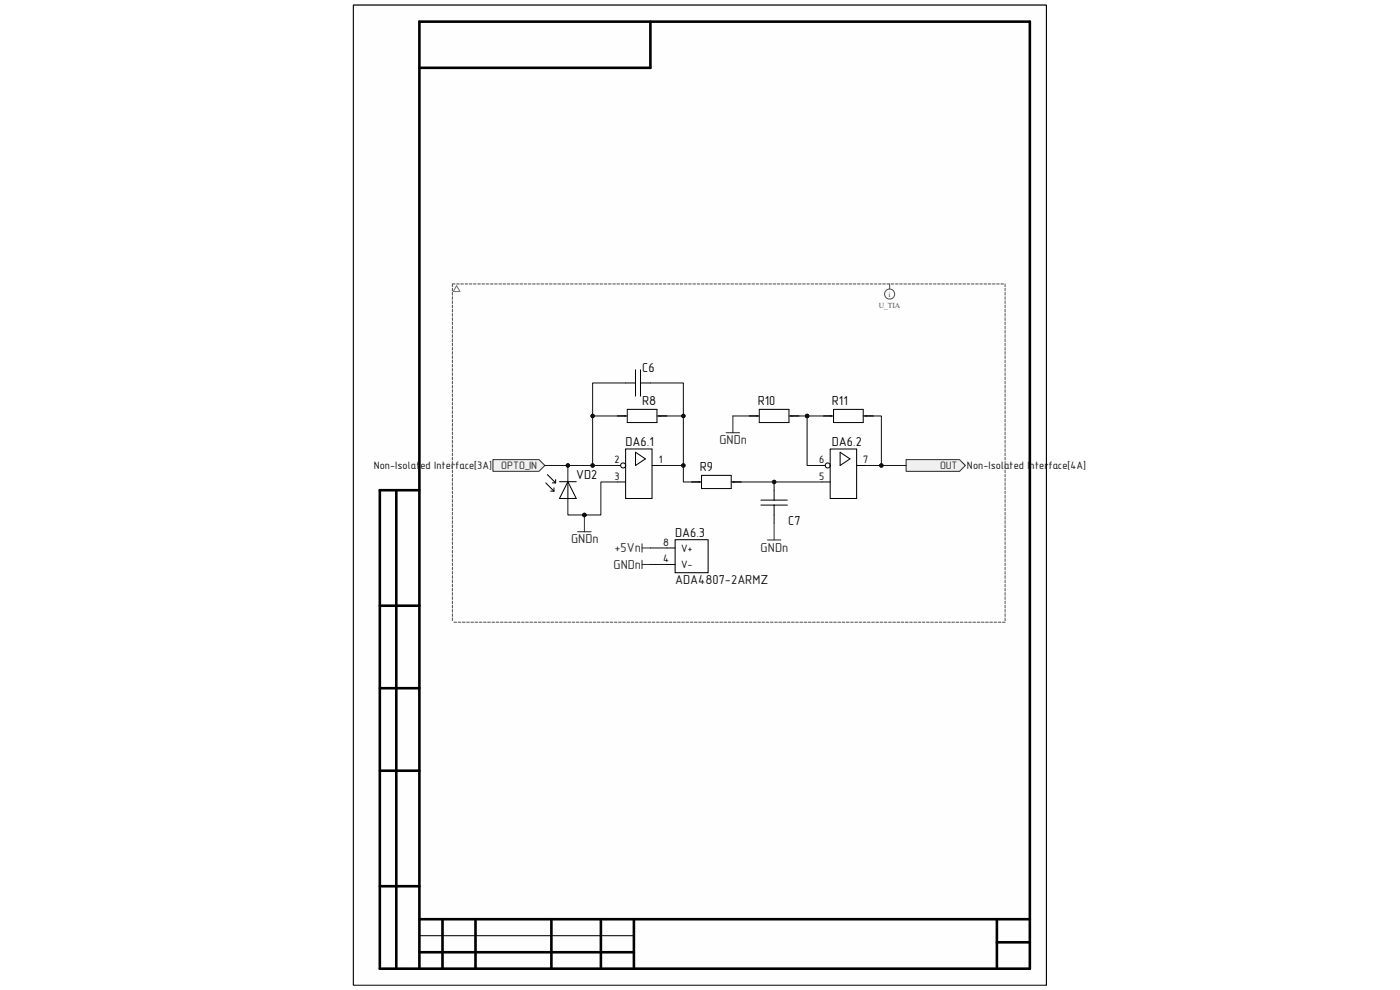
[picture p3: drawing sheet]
<svg xmlns="http://www.w3.org/2000/svg" width="297mm" height="210mm" viewBox="0 0 297 210" stroke-linecap="round" stroke-linejoin="round" font-family="sans-serif">
<defs><g id="words">
<g font-size="2.8">
<text x="136.2" y="79">C6</text>
<text x="136.2" y="85.9">R8</text>
<text x="160.7" y="85.9">R10</text>
<text x="176.5" y="85.9">R11</text>
<text x="132.7" y="94.7">DA6.1</text>
<text x="176.5" y="94.7">DA6.2</text>
<text x="122.2" y="101.7">VD2</text>
<text x="148.5" y="99.9">R9</text>
<text x="143.2" y="113.9">DA6.3</text>
<text x="167.2" y="111.4">C7</text>
</g>
<g font-size="2.8" fill="#262626">
<text x="152.7" y="94.3">GNDn</text>
<text x="121.2" y="115.3">GNDn</text>
<text x="130.3" y="117.2">+5Vn</text>
<text x="161.4" y="117">GNDn</text>
<text x="130.2" y="120.7">GNDn</text>
</g>
<text font-size="2.8" fill="#0e0e0e" x="143.2" y="124">ADA4807-2ARMZ</text>
<g font-size="2.3" fill="#0e0e0e">
<text x="79.3" y="99.5">Non-Isolated Interface[3A]</text>
<text x="205.1" y="99.5">Non-Isolated Interface[4A]</text>
</g>
<g font-size="2.3" fill="#262626">
<text x="106.3" y="99.5">OPTO_IN</text>
<text x="199.4" y="99.5">OUT</text>
</g>
<g font-size="2.3">
<text x="130.4" y="101.8">3</text>
<text x="130.4" y="98.3">2</text>
<text x="139.7" y="98.3">1</text>
<text x="173.8" y="98.3">6</text>
<text x="173.8" y="101.8">5</text>
<text x="183.1" y="98.3">7</text>
<text x="140.7" y="115.8">8</text>
<text x="140.7" y="119.3">4</text>
<text x="144.5" y="117.1">V+</text>
<text x="144.5" y="120.5">V-</text>
</g>
<g font-size="1.6" fill="#4c4c4c">
<text x="186.4" y="65.2">U_TIA</text>
<text x="188.5" y="62.9">i</text>
</g>
<text font-size=".3" x="82" y="205.6">ALTIUM GOSTBOM2.0 KEV</text>
</g></defs>
<path d="M75 1.1h147v207.9h-147z" fill-rule="evenodd" fill="#fefefe"/>
<path d="M75 1.1h147v207.9h-147z" fill="none" stroke="#000" stroke-width=".21"/>
<path d="M75 1.1h147v207.9h-147z" fill-rule="evenodd" fill="#fefefe"/>
<path d="M75 1.1h147v207.9h-147zM131 98.7h1.7M138.3 98.7h1.8M131 102.2h1.7M89 198.5h45.5" fill="none" stroke="#000" stroke-width=".21"/>
<g fill="none" stroke="#000" stroke-width=".55">
<path d="M138 4.6v9.8h-49M84.1 104v101.5M89 104h-8.4v101.5h137.9v-200.9h-129.5v200.9M80.6 128.5h8.4M80.6 146h8.4M80.6 163.5h8.4M80.6 188h8.4M89 195h129.5M93.9 195v10.5M100.9 195v10.5M117 195v10.5M127.5 195v10.5"/>
<path d="M134.5 195v10.5M211.5 195v10.5M211.5 199.9h7M89 202h45.5"/>
</g>
<circle cx="132.2" cy="98.7" r=".54" fill="#fbfbfb"/>
<g fill="none" stroke="#000" stroke-width=".21">
<path d="M132.7 95.2h5.6v10.5h-5.6zM134.8 95.9l2.1 1.4-2.1 1.4zM174.4 98.7h1.7"/>
<circle cx="132.2" cy="98.7" r=".53"/>
</g>
<circle cx="175.6" cy="98.7" r=".54" fill="#fbfbfb"/>
<g fill="none" stroke="#000" stroke-width=".21">
<path d="M134.8 78.4v5.6M135.9 78.4v5.6M131 88.2h2.1M132.7 81.2h2.1M133.1 86.8h6.3v2.8h-6.3zM135.9 81.2h2.1M139.4 88.2h2.1M174.7 88.2h2.1M176.1 95.2h5.6v10.5h-5.6zM176.8 86.8h6.3v2.8h-6.3zM178.2 95.9l2.1 1.4-2.1 1.4zM181.7 98.7h1.8"/>
<path d="M183.1 88.2h2.1M115.8 102.4l1.7 1.8M116.1 100.7l1.8 1.7M116.8 104.2h.7M117.2 102.4h.7M117.5 103.5v.7M117.9 101.7v.7M118.7 102.2h3.6M120.5 102.2l1.8 3.5h-3.6zM120.5 102.2v3.5M146.7 102.2h2.1M148.8 100.8h6.3v2.8h-6.3z"/>
<path d="M155.1 102.2h2.1M161.4 106.1h5.6M161.4 107.1h5.6M164.2 104v2.1M164.2 107.1v2.1M174.4 102.2h1.7"/>
<circle cx="175.6" cy="98.7" r=".53"/>
</g>
<path d="M154.1 91.8h2.8M155.5 88.2v3.6M122.6 112.8h2.8M124 109.2v3.6M162.8 114.5h2.9M164.2 111v3.5" fill="none" stroke="#262626" stroke-width=".21"/>
<circle cx="124" cy="109.2" r=".36" fill="#0e0e0e"/>
<circle cx="124" cy="109.2" r=".36" fill="none" stroke="#0e0e0e" stroke-width=".21"/>
<path d="M159 88.2h2.1M161.1 86.8h6.3v2.8h-6.3zM167.4 88.2h2.1M141.5 116.2h1.7M141.5 119.7h1.7M143.2 114.5h7v7h-7z" fill="none" stroke="#000" stroke-width=".21"/>
<path d="M136.2 115.4v1.7M136.2 116.2h1.8" fill="none" stroke="#262626" stroke-width=".21"/>
<path d="M192.2 97.5h11.4l1.2 1.2-1.2 1.3h-11.4z" fill-rule="evenodd" fill="#f0f0f0"/>
<path d="M192.2 97.5h11.4l1.2 1.2-1.2 1.3h-11.4z" fill="none" stroke="#262626" stroke-width=".21"/>
<path d="M104.6 97.5h9.7l1.3 1.2-1.3 1.3h-9.7z" fill-rule="evenodd" fill="#f0f0f0"/>
<path d="M104.6 97.5h9.7l1.3 1.2-1.3 1.3h-9.7z" fill="none" stroke="#262626" stroke-width=".21"/>
<g fill="none" stroke="#4c4c4c" stroke-width=".21">
<path d="M96 61.1v.6M96 62v.6M96 62.9v.6M96 63.8v.6M96 64.7v.6M96 65.6v.6M96 66.5v.6M96 67.4v.6M96 68.3v.6M96 69.2v.6M96 70.1v.6M96 71v.6"/>
<path d="M96 71.9v.6M96 72.8v.6M96 73.7v.6M96 74.6v.6M96 75.5v.6M96 76.4v.5M96 77.3v.5M96 78.2v.5M96 79.1v.5M96 80v.5M96.5 60.2h-.5v.6M96.9 60.2h.5"/>
<path d="M97.8 60.2h.5M98.7 60.2h.5M99.6 60.2h.5M100.5 60.2h.5M101.3 60.2h.6M102.2 60.2h.6M103.1 60.2h.6M104 60.2h.6M104.9 60.2h.6M105.8 60.2h.6M106.7 60.2h.6M107.6 60.2h.6"/>
<path d="M108.5 60.2h.6M109.4 60.2h.6M110.3 60.2h.6M111.2 60.2h.5M112.1 60.2h.5M113 60.2h.5M113.9 60.2h.5M114.8 60.2h.5M115.7 60.2h.5M116.6 60.2h.5M117.5 60.2h.5M118.4 60.2h.5"/>
<path d="M119.2 60.2h.6M120.1 60.2h.6M121 60.2h.6M121.9 60.2h.6M122.8 60.2h.6M123.7 60.2h.6M124.6 60.2h.6M125.5 60.2h.6M126.4 60.2h.6M127.3 60.2h.6M128.2 60.2h.6M129.1 60.2h.6"/>
<path d="M130 60.2h.6M130.9 60.2h.5M131.8 60.2h.5M132.7 60.2h.5M133.6 60.2h.5M134.5 60.2h.5M135.4 60.2h.5M136.3 60.2h.5M137.1 60.2h.6M138 60.2h.6M138.9 60.2h.6M139.8 60.2h.6"/>
<path d="M140.7 60.2h.6M141.6 60.2h.6M142.5 60.2h.6M143.4 60.2h.6M144.3 60.2h.6M145.2 60.2h.6M146.1 60.2h.6M147 60.2h.6M147.9 60.2h.6M148.8 60.2h.5M149.7 60.2h.5M150.6 60.2h.5"/>
<path d="M151.5 60.2h.5M152.4 60.2h.5M153.3 60.2h.5M154.2 60.2h.5M155.1 60.2h.5M155.9 60.2h.6M156.8 60.2h.6M157.7 60.2h.6M158.6 60.2h.6M159.5 60.2h.6M160.4 60.2h.6M161.3 60.2h.6"/>
<path d="M162.2 60.2h.6M163.1 60.2h.6M164 60.2h.6M164.9 60.2h.6M165.8 60.2h.5M166.7 60.2h.5M167.6 60.2h.5M168.5 60.2h.5M169.4 60.2h.5M170.3 60.2h.5M171.2 60.2h.5M172.1 60.2h.5"/>
<path d="M173 60.2h.5M173.9 60.2h.5M174.7 60.2h.6M175.6 60.2h.6M176.5 60.2h.6M177.4 60.2h.6M178.3 60.2h.6M179.2 60.2h.6M180.1 60.2h.6M181 60.2h.6M181.9 60.2h.6M182.8 60.2h.6"/>
<path d="M183.7 60.2h.6M184.6 60.2h.6M185.5 60.2h.5M186.4 60.2h.5M187.3 60.2h.5M188.2 60.2h.5v1.1M189.1 60.2h.5M190 60.2h.5M190.9 60.2h.5M191.7 60.2h.6M192.6 60.2h.6M193.5 60.2h.6"/>
<path d="M194.4 60.2h.6M195.3 60.2h.6M196.2 60.2h.6M197.1 60.2h.6M198 60.2h.6M198.9 60.2h.6M199.8 60.2h.6M200.7 60.2h.6M201.6 60.2h.6M202.5 60.2h.6M203.4 60.2h.6M204.3 60.2h.5"/>
<path d="M205.2 60.2h.5M206.1 60.2h.5M207 60.2h.5M207.9 60.2h.5M208.8 60.2h.5M209.7 60.2h.5M210.5 60.2h.6M211.4 60.2h.6M212.3 60.2h.6M213.2 60.2v.6M213.2 61.1v.6M213.2 62v.6"/>
<path d="M213.2 62.9v.6M213.2 63.8v.6M213.2 64.7v.6M213.2 65.6v.6M213.2 66.5v.6M213.2 67.4v.6M213.2 68.3v.6M213.2 69.2v.6M213.2 70.1v.6M213.2 71v.6M213.2 71.9v.6M213.2 72.8v.6"/>
<path d="M213.2 73.7v.6M213.2 74.6v.6M213.2 75.5v.6M213.2 76.4v.6M213.2 77.3v.6M213.2 78.2v.5M213.2 79.1v.5M213.2 80v.5M96 80.9v.5M96 81.8v.5M96 82.7v.5M96 83.6v.5"/>
<path d="M96 84.5v.5M96 85.4v.5M96 86.3v.5M96 87.1v.6M96 88v.6M96 88.9v.6M96 89.8v.6M96 90.7v.6M96 91.6v.6M96 92.5v.6M96 93.4v.6M96 94.3v.6"/>
<path d="M96 95.2v.6M96 96.1v.6M96 97v.6M96 97.9v.6M96 98.8v.6M96 99.7v.6M213.2 80.9v.5M213.2 81.8v.5M213.2 82.7v.5M213.2 83.6v.5M213.2 84.5v.5M213.2 85.4v.5"/>
<path d="M213.2 86.3v.5M213.2 87.2v.5M213.2 88.1v.5M213.2 88.9v.6M213.2 89.8v.6M213.2 90.7v.6M213.2 91.6v.6M213.2 92.5v.6M213.2 93.4v.6M213.2 94.3v.6M213.2 95.2v.6M213.2 96.1v.6"/>
<path d="M213.2 97v.6M213.2 97.9v.6M213.2 98.8v.6M213.2 99.7v.6M96 100.6v.6M96 101.5v.6M96 102.4v.6M96 103.3v.6M96 104.2v.6M96 105.1v.5M96 106v.5M96 106.9v.5"/>
<path d="M96 107.8v.5M96 108.7v.5M96 109.6v.5M96 110.5v.5M96 111.4v.5M96 112.3v.5M96 113.2v.5M96 114.1v.5M96 115v.5M96 115.9v.5M96 116.8v.5M96 117.6v.6"/>
<path d="M96 118.5v.6M96 119.4v.6M213.2 100.6v.6M213.2 101.5v.6M213.2 102.4v.6M213.2 103.3v.6M213.2 104.2v.6M213.2 105.1v.6M213.2 106v.6M213.2 106.9v.5M213.2 107.8v.5M213.2 108.7v.5"/>
<path d="M213.2 109.6v.5M213.2 110.5v.5M213.2 111.4v.5M213.2 112.3v.5M213.2 113.2v.5M213.2 114.1v.5M213.2 115v.5M213.2 115.9v.5M213.2 116.8v.5M213.2 117.6v.6M213.2 118.5v.6M213.2 119.4v.6"/>
<path d="M96 120.3v.6M96 121.2v.6M96 122.1v.6M96 123v.6M96 123.9v.6M96 124.8v.6M96 125.7v.6M96 126.6v.6M96 127.5v.6M96 128.4v.6M96 129.3v.6M96 130.2v.6"/>
<path d="M96 131.1v.6M96.3 132h.6M97.2 132h.6M98.1 132h.6M99 132h.6M99.9 132h.6M100.8 132h.5M101.7 132h.5M102.6 132h.5M103.5 132h.5M104.4 132h.5M105.3 132h.5"/>
<path d="M106.2 132h.5M107.1 132h.5M107.9 132h.6M108.8 132h.6M109.7 132h.6M110.6 132h.6M111.5 132h.6M112.4 132h.6M113.3 132h.6M114.2 132h.6M115.1 132h.6M116 132h.6"/>
<path d="M116.9 132h.6M117.8 132h.6M118.7 132h.5M119.6 132h.5M120.5 132h.5M121.4 132h.5M122.3 132h.5M123.2 132h.5M124.1 132h.5M125 132h.5M125.8 132h.6M126.7 132h.6"/>
<path d="M127.6 132h.6M128.5 132h.6M129.4 132h.6M130.3 132h.6M131.2 132h.6M132.1 132h.6M133 132h.6M133.9 132h.6M134.8 132h.6M135.7 132h.6M136.6 132h.5M137.5 132h.5"/>
<path d="M138.4 132h.5M139.3 132h.5M140.2 132h.5M141.1 132h.5M142 132h.5M142.9 132h.5M143.7 132h.6M144.6 132h.6M145.5 132h.6M146.4 132h.6M147.3 132h.6M148.2 132h.6"/>
<path d="M149.1 132h.6M150 132h.6M150.9 132h.6M151.8 132h.6M152.7 132h.6M153.6 132h.6M154.5 132h.6M155.4 132h.5M156.3 132h.5M157.2 132h.5M158.1 132h.5M159 132h.5"/>
<path d="M159.9 132h.5M160.8 132h.5M161.6 132h.6M162.5 132h.6M163.4 132h.6M164.3 132h.6M165.2 132h.6M166.1 132h.6M167 132h.6M167.9 132h.6M168.8 132h.6M169.7 132h.6"/>
<path d="M170.6 132h.6M171.5 132h.6M172.4 132h.6M173.3 132h.6M174.2 132h.5M175.1 132h.5M176 132h.5M176.9 132h.5M177.8 132h.5M178.7 132h.5M179.6 132h.5M180.5 132h.5"/>
<path d="M181.3 132h.6M182.2 132h.6M183.1 132h.6M184 132h.6M184.9 132h.6M185.8 132h.6M186.7 132h.6M187.6 132h.6M188.5 132h.6M189.4 132h.6M190.3 132h.6M191.2 132h.5"/>
<path d="M192.1 132h.5M193 132h.5M193.9 132h.5M194.8 132h.5M195.7 132h.5M196.6 132h.5M197.5 132h.5M198.4 132h.5M199.3 132h.5M200.1 132h.6M201 132h.6M201.9 132h.6"/>
<path d="M202.8 132h.6M203.7 132h.6M204.6 132h.6M205.5 132h.6M206.4 132h.6M207.3 132h.6M208.2 132h.6M209.1 132h.6M210 132h.5M210.9 132h.5M211.8 132h.5M212.7 132h.5"/>
<path d="M213.2 120.3v.6M213.2 121.2v.6M213.2 122.1v.6M213.2 123v.6M213.2 123.9v.6M213.2 124.8v.6M213.2 125.7v.6M213.2 126.6v.6M213.2 127.5v.6M213.2 128.4v.6M213.2 129.3v.6M213.2 130.2v.6"/>
<path d="M213.2 131.1v.6"/>
<circle cx="188.7" cy="62.4" r="1.07"/>
</g>
<path d="M96.9 60.6l.7 1.2h-1.4z" fill="none" stroke="#707070" stroke-width=".21"/>
<path d="M185.2 88.2h1.8v10.5h-3.5" fill="none" stroke="#0e0e0e" stroke-width=".21"/>
<circle cx="187" cy="98.7" r=".36" fill="#0e0e0e"/>
<g fill="none" stroke="#0e0e0e" stroke-width=".21">
<path d="M120.5 105.7v3.5h3.5"/>
<circle cx="187" cy="98.7" r=".36"/>
</g>
<circle cx="124" cy="109.2" r=".36" fill="#0e0e0e"/>
<g fill="none" stroke="#0e0e0e" stroke-width=".21">
<path d="M125.7 88.2h5.3"/>
<circle cx="124" cy="109.2" r=".36"/>
</g>
<circle cx="125.7" cy="88.2" r=".36" fill="#0e0e0e"/>
<g fill="none" stroke="#0e0e0e" stroke-width=".21">
<path d="M132.7 81.2h-7v17.5"/>
<circle cx="125.7" cy="88.2" r=".36"/>
</g>
<circle cx="125.7" cy="88.2" r=".36" fill="#0e0e0e"/>
<circle cx="125.7" cy="88.2" r=".36" fill="none" stroke="#0e0e0e" stroke-width=".21"/>
<circle cx="125.7" cy="98.7" r=".36" fill="#0e0e0e"/>
<g fill="none" stroke="#0e0e0e" stroke-width=".21">
<path d="M131 98.7h-10.5v3.5"/>
<circle cx="125.7" cy="98.7" r=".36"/>
</g>
<circle cx="120.5" cy="98.7" r=".36" fill="#0e0e0e"/>
<circle cx="120.5" cy="98.7" r=".36" fill="none" stroke="#0e0e0e" stroke-width=".21"/>
<circle cx="125.7" cy="98.7" r=".36" fill="#0e0e0e"/>
<g fill="none" stroke="#0e0e0e" stroke-width=".21">
<path d="M138 81.2h7v21h1.7"/>
<circle cx="125.7" cy="98.7" r=".36"/>
</g>
<circle cx="145" cy="88.2" r=".36" fill="#0e0e0e"/>
<circle cx="145" cy="88.2" r=".36" fill="none" stroke="#0e0e0e" stroke-width=".21"/>
<circle cx="145" cy="98.7" r=".36" fill="#0e0e0e"/>
<g fill="none" stroke="#0e0e0e" stroke-width=".21">
<path d="M140.1 98.7h4.9"/>
<circle cx="145" cy="98.7" r=".36"/>
</g>
<circle cx="145" cy="98.7" r=".36" fill="#0e0e0e"/>
<g fill="none" stroke="#0e0e0e" stroke-width=".21">
<path d="M131 102.2h-3.5v7h-3.5"/>
<circle cx="145" cy="98.7" r=".36"/>
</g>
<circle cx="124" cy="109.2" r=".36" fill="#0e0e0e"/>
<g fill="none" stroke="#0e0e0e" stroke-width=".21">
<path d="M141.5 88.2h3.5"/>
<circle cx="124" cy="109.2" r=".36"/>
</g>
<circle cx="145" cy="88.2" r=".36" fill="#0e0e0e"/>
<g fill="none" stroke="#0e0e0e" stroke-width=".21">
<path d="M157.2 102.2h17.2"/>
<circle cx="145" cy="88.2" r=".36"/>
</g>
<circle cx="164.2" cy="102.2" r=".36" fill="#0e0e0e"/>
<g fill="none" stroke="#0e0e0e" stroke-width=".21">
<path d="M164.2 102.2v1.8"/>
<circle cx="164.2" cy="102.2" r=".36"/>
</g>
<circle cx="164.2" cy="102.2" r=".36" fill="#0e0e0e"/>
<g fill="none" stroke="#0e0e0e" stroke-width=".21">
<path d="M171.2 88.2h3.5M164.2 109.2v1.8"/>
<circle cx="164.2" cy="102.2" r=".36"/>
</g>
<circle cx="171.2" cy="88.2" r=".36" fill="#0e0e0e"/>
<g fill="none" stroke="#0e0e0e" stroke-width=".21">
<path d="M171.2 88.2v10.5h3.2"/>
<circle cx="171.2" cy="88.2" r=".36"/>
</g>
<circle cx="171.2" cy="88.2" r=".36" fill="#0e0e0e"/>
<g fill="none" stroke="#0e0e0e" stroke-width=".21">
<path d="M169.5 88.2h1.7"/>
<circle cx="171.2" cy="88.2" r=".36"/>
</g>
<circle cx="171.2" cy="88.2" r=".36" fill="#0e0e0e"/>
<g fill="none" stroke="#0e0e0e" stroke-width=".21">
<path d="M155.5 88.2h3.5M187 98.7h5.2M138 116.2h3.5"/>
<circle cx="171.2" cy="88.2" r=".36"/>
</g>
<circle cx="187" cy="98.7" r=".36" fill="#0e0e0e"/>
<g fill="none" stroke="#0e0e0e" stroke-width=".21">
<path d="M115.6 98.7h4.9"/>
<circle cx="187" cy="98.7" r=".36"/>
</g>
<circle cx="120.5" cy="98.7" r=".36" fill="#0e0e0e"/>
<g fill="none" stroke="#0e0e0e" stroke-width=".21">
<path d="M138 119.7h3.5"/>
<circle cx="120.5" cy="98.7" r=".36"/>
</g>
<path d="M136.2 118.9v1.7M136.2 119.7h1.8" fill="none" stroke="#262626" stroke-width=".21"/>
<use href="#words"/>
</svg>
